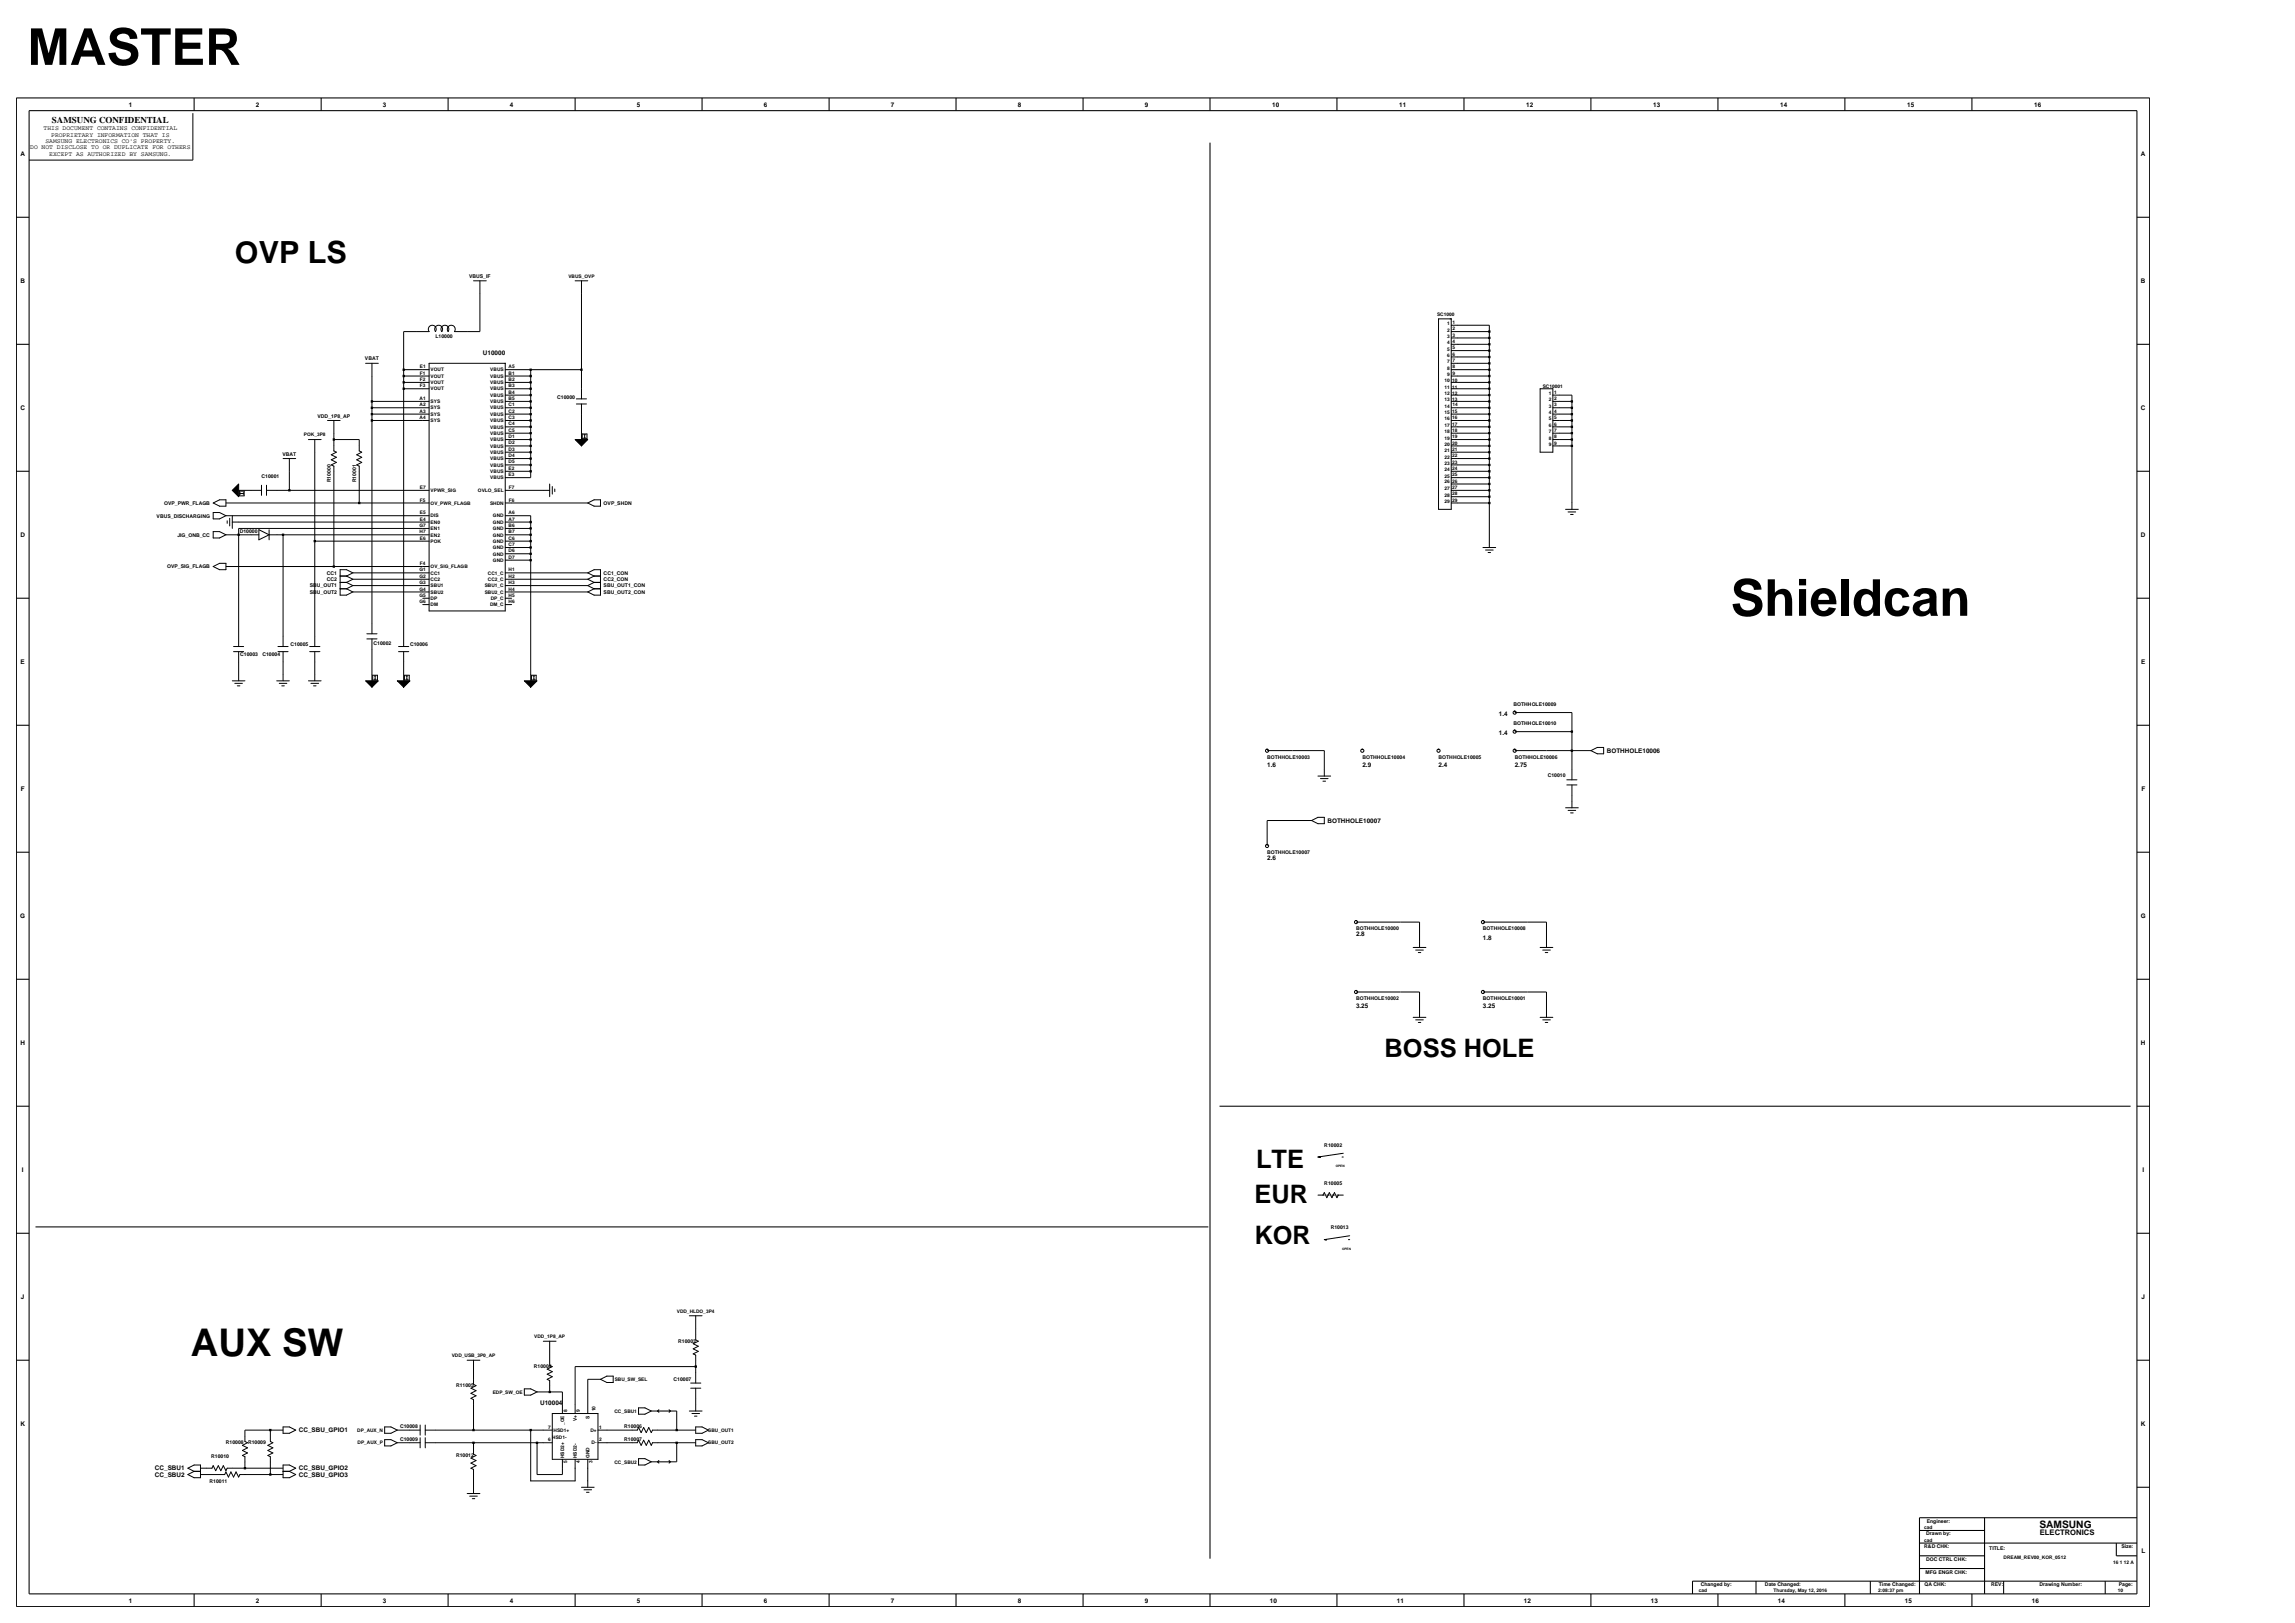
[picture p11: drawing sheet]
<svg xmlns="http://www.w3.org/2000/svg" width="420mm" height="297mm" viewBox="0 0 420 297" stroke-linecap="round" stroke-linejoin="round" font-family="sans-serif">
<defs><g id="words">
<g font-size="9.3">
<text x="5" y="11.9">MASTER</text>
<text x="316.7" y="112.7">Shieldcan</text>
</g>
<text font-size="7" x="34.9" y="248">AUX SW</text>
<text font-size="5.6" x="43" y="48.2">OVP LS</text>
<g font-size="4.7">
<text x="253.4" y="193.4">BOSS HOLE</text>
<text x="229.9" y="213.8">LTE</text>
<text x="229.6" y="220.2">EUR</text>
<text x="229.6" y="227.7">KOR</text>
</g>
<text font-size="1.9" x="373.2" y="279.6">SAMSUNG</text>
<text font-size="1.6" x="9.5" y="22.4">SAMSUNG CONFIDENTIAL</text>
<text font-size="1.4" x="373.3" y="280.8">ELECTRONICS</text>
<g font-size="1.2">
<text x="8" y="23.8">THIS DOCUMENT CONTAINS CONFIDENTIAL</text>
<text x="23.6" y="19.5">1</text>
<text x="46.8" y="19.5">2</text>
<text x="70.1" y="19.5">3</text>
<text x="93.3" y="19.5">4</text>
<text x="116.5" y="19.5">5</text>
<text x="139.8" y="19.5">6</text>
<text x="163" y="19.5">7</text>
<text x="186.3" y="19.5">8</text>
<text x="209.5" y="19.5">9</text>
<text x="232.8" y="19.5">10</text>
<text x="256.1" y="19.5">11</text>
<text x="279.3" y="19.5">12</text>
<text x="302.6" y="19.5">13</text>
<text x="325.8" y="19.5">14</text>
<text x="349" y="19.5">15</text>
<text x="372.3" y="19.5">16</text>
<text x="3.7" y="28.6">A</text>
<text x="5.5" y="27.3">DO NOT DISCLOSE TO OR DUPLICATE FOR OTHERS</text>
<text x="8.3" y="26.2">SAMSUNG ELECTRONICS CO'S PROPERTY.</text>
<text x="9" y="28.5">EXCEPT AS AUTHORIZED BY SAMSUNG.</text>
<text x="9.4" y="25">PROPRIETARY INFORMATION THAT IS</text>
<text x="391.8" y="28.6">A</text>
<text x="3.7" y="51.8">B</text>
<text x="391.8" y="51.8">B</text>
<text x="88.4" y="65">U10000</text>
<text x="3.7" y="75">C</text>
<text x="391.8" y="75">C</text>
<text x="3.7" y="98.3">D</text>
<text x="391.8" y="98.3">D</text>
<text x="3.8" y="121.5">E</text>
<text x="391.8" y="121.5">E</text>
<text x="274.3" y="131">1.4</text>
<text x="274.3" y="134.5">1.4</text>
<text x="294.1" y="137.8">BOTHHOLE10006</text>
<text x="231.9" y="140.3">1.6</text>
<text x="249.3" y="140.3">2.9</text>
<text x="263.3" y="140.3">2.4</text>
<text x="277.2" y="140.3">2.75</text>
<text x="3.8" y="144.8">F</text>
<text x="391.9" y="144.8">F</text>
<text x="242.9" y="150.6">BOTHHOLE10007</text>
<text x="231.9" y="157.4">2.6</text>
<text x="3.7" y="168">G</text>
<text x="391.8" y="168">G</text>
<text x="248.2" y="171.3">2.8</text>
<text x="271.4" y="171.9">1.8</text>
<text x="248.2" y="184.4">3.25</text>
<text x="271.4" y="184.4">3.25</text>
<text x="3.7" y="191.2">H</text>
<text x="391.8" y="191.2">H</text>
<text x="4" y="214.5">I</text>
<text x="392.1" y="214.5">I</text>
<text x="3.8" y="237.7">J</text>
<text x="391.9" y="237.7">J</text>
<text x="98.9" y="257">U10004</text>
<text x="3.7" y="260.9">K</text>
<text x="54.7" y="262.1">CC_SBU_GPIO1</text>
<text x="391.8" y="260.9">K</text>
<text x="28.4" y="269.1">CC_SBU1</text>
<text x="54.7" y="269.1">CC_SBU_GPIO2</text>
<text x="28.4" y="270.2">CC_SBU2</text>
<text x="54.7" y="270.2">CC_SBU_GPIO3</text>
<text x="391.9" y="284.2">L</text>
<text x="23.6" y="293.2">1</text>
<text x="46.8" y="293.2">2</text>
<text x="70.1" y="293.2">3</text>
<text x="93.3" y="293.2">4</text>
<text x="116.5" y="293.2">5</text>
<text x="139.8" y="293.2">6</text>
<text x="163" y="293.2">7</text>
<text x="186.3" y="293.2">8</text>
<text x="209.5" y="293.2">9</text>
<text x="232.4" y="293.2">10</text>
<text x="255.6" y="293.2">11</text>
<text x="278.9" y="293.2">12</text>
<text x="302.1" y="293.2">13</text>
<text x="325.4" y="293.2">14</text>
<text x="348.6" y="293.2">15</text>
<text x="371.8" y="293.2">16</text>
</g>
<g font-size=".9">
<text x="85.9" y="50.8">VBUS_IF</text>
<text x="104" y="50.8">VBUS_OVP</text>
<text x="263" y="57.8">SC1000</text>
<text x="264.9" y="59.5">1</text>
<text x="265.8" y="59.3">1</text>
<text x="66.8" y="66">VBAT</text>
<text x="79.7" y="61.9">L10000</text>
<text x="264.9" y="63">4</text>
<text x="264.9" y="64.2">5</text>
<text x="264.9" y="65.3">6</text>
<text x="264.9" y="61.8">3</text>
<text x="264.9" y="60.7">2</text>
<text x="265.8" y="62.8">4</text>
<text x="265.8" y="63.9">5</text>
<text x="265.8" y="65.1">6</text>
<text x="265.8" y="61.6">3</text>
<text x="265.8" y="60.4">2</text>
<text x="76.8" y="67.4">E1</text>
<text x="76.8" y="70.9">F3</text>
<text x="76.8" y="68.5">F1</text>
<text x="76.8" y="69.7">F2</text>
<text x="78.8" y="71.5">VOUT</text>
<text x="78.8" y="69.1">VOUT</text>
<text x="78.8" y="70.3">VOUT</text>
<text x="78.8" y="68">VOUT</text>
<text x="89.7" y="69.1">VBUS</text>
<text x="89.7" y="70.3">VBUS</text>
<text x="89.7" y="71.5">VBUS</text>
<text x="89.7" y="68">VBUS</text>
<text x="93.1" y="68.5">B1</text>
<text x="93.1" y="69.7">B2</text>
<text x="93.1" y="70.9">B3</text>
<text x="93.1" y="67.4">A5</text>
<text x="264.4" y="70">10</text>
<text x="264.4" y="71.1">11</text>
<text x="264.9" y="66.5">7</text>
<text x="264.9" y="67.6">8</text>
<text x="264.9" y="68.8">9</text>
<text x="265.8" y="70">10</text>
<text x="265.8" y="71.1">11</text>
<text x="265.8" y="66.3">7</text>
<text x="265.8" y="67.4">8</text>
<text x="265.8" y="68.6">9</text>
<text x="282.3" y="70.9">SC10001</text>
<text x="58.1" y="76.4">VDD_1P8_AP</text>
<text x="76.8" y="73.2">A1</text>
<text x="76.8" y="74.3">A2</text>
<text x="76.8" y="75.5">A3</text>
<text x="76.8" y="76.7">A4</text>
<text x="78.8" y="73.8">SYS</text>
<text x="78.8" y="74.9">SYS</text>
<text x="78.8" y="76.1">SYS</text>
<text x="78.8" y="77.3">SYS</text>
<text x="89.7" y="74.9">VBUS</text>
<text x="89.7" y="76.1">VBUS</text>
<text x="89.7" y="77.3">VBUS</text>
<text x="89.7" y="72.6">VBUS</text>
<text x="89.7" y="73.8">VBUS</text>
<text x="93.1" y="74.3">C1</text>
<text x="93.1" y="75.5">C2</text>
<text x="93.1" y="76.7">C3</text>
<text x="93.1" y="77.8">C4</text>
<text x="93.1" y="72">B4</text>
<text x="93.1" y="73.2">B5</text>
<text x="102" y="73">C10000</text>
<text x="264.4" y="76.9">16</text>
<text x="264.4" y="72.3">12</text>
<text x="264.4" y="73.4">13</text>
<text x="264.4" y="74.6">14</text>
<text x="264.4" y="75.8">15</text>
<text x="265.8" y="76.7">16</text>
<text x="265.8" y="77.9">17</text>
<text x="265.8" y="72.3">12</text>
<text x="265.8" y="73.4">13</text>
<text x="265.8" y="75.5">15</text>
<text x="265.8" y="74.4">14</text>
<text x="283.5" y="76.9">5</text>
<text x="283.5" y="72.3">1</text>
<text x="283.5" y="73.4">2</text>
<text x="283.5" y="74.6">3</text>
<text x="283.5" y="75.8">4</text>
<text x="284.4" y="76.7">5</text>
<text x="284.4" y="77.9">6</text>
<text x="284.4" y="72.1">1</text>
<text x="284.4" y="73.2">2</text>
<text x="284.4" y="74.4">3</text>
<text x="284.4" y="75.5">4</text>
<text x="51.7" y="83.4">VBAT</text>
<text x="55.6" y="79.9">POK_3P8</text>
<text x="89.7" y="80.7">VBUS</text>
<text x="89.7" y="81.9">VBUS</text>
<text x="89.7" y="83.1">VBUS</text>
<text x="89.7" y="78.4">VBUS</text>
<text x="89.7" y="79.6">VBUS</text>
<text x="93.1" y="80.2">D1</text>
<text x="93.1" y="81.3">D2</text>
<text x="93.1" y="82.5">D3</text>
<text x="93.1" y="83.6">D4</text>
<text x="93.1" y="79">C5</text>
<text x="264.4" y="78.1">17</text>
<text x="264.4" y="79.3">18</text>
<text x="264.4" y="80.4">19</text>
<text x="264.4" y="81.6">20</text>
<text x="264.4" y="82.7">21</text>
<text x="264.4" y="83.9">22</text>
<text x="265.8" y="79">18</text>
<text x="265.8" y="80.2">19</text>
<text x="265.8" y="81.4">20</text>
<text x="265.8" y="82.5">21</text>
<text x="265.8" y="83.7">22</text>
<text x="283.5" y="78.1">6</text>
<text x="283.5" y="79.3">7</text>
<text x="283.5" y="80.4">8</text>
<text x="283.5" y="81.6">9</text>
<text x="284.4" y="79">7</text>
<text x="284.4" y="80.2">8</text>
<text x="284.4" y="81.4">9</text>
<text x="47.9" y="87.4">C10001</text>
<text x="60.5" y="88.3" transform="rotate(-90 60.5 88.3)">R10000</text>
<text x="65.2" y="88.3" transform="rotate(-90 65.2 88.3)">R10001</text>
<text x="76.8" y="89.5">E7</text>
<text x="89.7" y="86.6">VBUS</text>
<text x="89.7" y="87.7">VBUS</text>
<text x="89.7" y="84.2">VBUS</text>
<text x="89.7" y="85.4">VBUS</text>
<text x="93.1" y="84.8">D5</text>
<text x="93.1" y="86">E2</text>
<text x="93.1" y="87.1">E3</text>
<text x="93.1" y="89.5">F7</text>
<text x="264.4" y="85.1">23</text>
<text x="264.4" y="86.2">24</text>
<text x="264.4" y="87.4">25</text>
<text x="264.4" y="88.4">26</text>
<text x="264.4" y="89.7">27</text>
<text x="265.8" y="84.8">23</text>
<text x="265.8" y="86">24</text>
<text x="265.8" y="87.2">25</text>
<text x="265.8" y="88.3">26</text>
<text x="265.8" y="89.5">27</text>
<text x="28.7" y="94.7">VBUS_DISCHARGING</text>
<text x="30" y="92.4">OVP_PWR_FLAGB</text>
<text x="76.8" y="95.3">E4</text>
<text x="76.8" y="94.1">E5</text>
<text x="76.8" y="91.8">F5</text>
<text x="78.8" y="92.4">OV_PWR_FLAGB</text>
<text x="78.8" y="95.8">EN0</text>
<text x="78.8" y="94.7">DIS</text>
<text x="78.8" y="90">VPWR_SIG</text>
<text x="87.5" y="90">OVLO_SEL</text>
<text x="89.7" y="92.4">SHDN</text>
<text x="90.2" y="94.7">GND</text>
<text x="90.2" y="95.8">GND</text>
<text x="93.1" y="94.1">A6</text>
<text x="93.1" y="95.3">A7</text>
<text x="93.1" y="91.8">F6</text>
<text x="110.5" y="92.4">OVP_SHDN</text>
<text x="264.4" y="90.9">28</text>
<text x="264.4" y="92">29</text>
<text x="265.8" y="90.6">28</text>
<text x="265.8" y="91.8">29</text>
<text x="32.5" y="98.2">JIG_ONB_CC</text>
<text x="43.9" y="97.6">D10000</text>
<text x="76.8" y="96.4">G7</text>
<text x="76.8" y="97.6">H7</text>
<text x="76.8" y="98.8">E6</text>
<text x="78.8" y="98.2">EN2</text>
<text x="78.8" y="97">EN1</text>
<text x="78.8" y="99.3">POK</text>
<text x="90.2" y="101.7">GND</text>
<text x="90.2" y="98.2">GND</text>
<text x="90.2" y="99.3">GND</text>
<text x="90.2" y="100.5">GND</text>
<text x="90.2" y="97">GND</text>
<text x="93.1" y="101.1">D6</text>
<text x="93.1" y="97.6">B7</text>
<text x="93.1" y="98.8">C6</text>
<text x="93.1" y="99.9">C7</text>
<text x="93.1" y="96.4">B6</text>
<text x="30.6" y="104">OVP_SIG_FLAGB</text>
<text x="56.7" y="107.5">SBU_OUT1</text>
<text x="59.8" y="105.2">CC1</text>
<text x="59.8" y="106.3">CC2</text>
<text x="76.8" y="104.6">G1</text>
<text x="76.8" y="105.7">G2</text>
<text x="76.8" y="106.9">G3</text>
<text x="76.8" y="103.4">F4</text>
<text x="78.8" y="104">OV_SIG_FLAGB</text>
<text x="78.8" y="105.1">CC1</text>
<text x="78.8" y="106.3">CC2</text>
<text x="78.8" y="107.5">SBU1</text>
<text x="88.7" y="107.5">SBU1_C</text>
<text x="89.3" y="105.1">CC1_C</text>
<text x="89.3" y="106.3">CC2_C</text>
<text x="90.2" y="102.8">GND</text>
<text x="93.1" y="104.6">H1</text>
<text x="93.1" y="105.7">H2</text>
<text x="93.1" y="106.9">H3</text>
<text x="93.1" y="102.2">D7</text>
<text x="110.5" y="105.2">CC1_CON</text>
<text x="110.5" y="106.3">CC2_CON</text>
<text x="110.5" y="107.5">SBU_OUT1_CON</text>
<text x="56.7" y="108.7">SBU_OUT2</text>
<text x="76.8" y="108.1">G4</text>
<text x="76.8" y="109.2">G5</text>
<text x="76.8" y="110.4">G6</text>
<text x="78.8" y="108.6">SBU2</text>
<text x="78.8" y="109.8">DP</text>
<text x="78.8" y="110.9">DM</text>
<text x="88.7" y="108.6">SBU2_C</text>
<text x="89.7" y="110.9">DM_C</text>
<text x="89.8" y="109.8">DP_C</text>
<text x="93.1" y="109.2">H5</text>
<text x="93.1" y="110.4">H6</text>
<text x="93.1" y="108.1">H4</text>
<text x="110.5" y="108.7">SBU_OUT2_CON</text>
<text x="53.2" y="118.3">C10005</text>
<text x="68.4" y="118">C10002</text>
<text x="75" y="118.3">C10006</text>
<text x="44" y="120">C10003</text>
<text x="48" y="120">C10004</text>
<text x="277" y="129.1">BOTHHOLE10009</text>
<text x="277" y="132.6">BOTHHOLE10010</text>
<text x="231.9" y="138.9">BOTHHOLE10003</text>
<text x="249.3" y="138.9">BOTHHOLE10004</text>
<text x="263.3" y="138.9">BOTHHOLE10005</text>
<text x="277.2" y="138.9">BOTHHOLE10006</text>
<text x="283.2" y="142.1">C10010</text>
<text x="231.9" y="156.3">BOTHHOLE10007</text>
<text x="248.2" y="170.2">BOTHHOLE10000</text>
<text x="271.4" y="170.2">BOTHHOLE10008</text>
<text x="248.2" y="183">BOTHHOLE10002</text>
<text x="271.4" y="183">BOTHHOLE10001</text>
<text x="242.4" y="209.9">R10002</text>
<text x="242.4" y="216.8">R10005</text>
<text x="243.5" y="225">R10013</text>
<text x="97.8" y="244.9">VDD_1P8_AP</text>
<text x="123.9" y="240.2">VDD_HLDO_3P4</text>
<text x="124.1" y="245.7">R10003</text>
<text x="82.7" y="248.4">VDD_USB_3P0_AP</text>
<text x="97.7" y="250.3">R10004</text>
<text x="83.5" y="253.8">R11005</text>
<text x="90.2" y="255">EDP_SW_OE</text>
<text x="112.5" y="252.7">SBU_SW_SEL</text>
<text x="123.3" y="252.7">C10007</text>
<text x="65.4" y="262">DP_AUX_N</text>
<text x="73.2" y="261.4">C10008</text>
<text x="73.2" y="263.7">C10009</text>
<text x="100.3" y="261.5">7</text>
<text x="100.3" y="263.8">6</text>
<text x="101.1" y="263.4">HSD1-</text>
<text x="101.3" y="262">HSD1+</text>
<text x="103.2" y="260.8" transform="rotate(-90 103.2 260.8)">_OE</text>
<text x="103.8" y="258.4" transform="rotate(-90 103.8 258.4)">8</text>
<text x="105.6" y="260" transform="rotate(-90 105.6 260)">V+</text>
<text x="106.1" y="258.4" transform="rotate(-90 106.1 258.4)">9</text>
<text x="107.9" y="259.7" transform="rotate(-90 107.9 259.7)">S</text>
<text x="108.1" y="262">D+</text>
<text x="109" y="258.2" transform="rotate(-90 109 258.2)">10</text>
<text x="109.7" y="261.5">1</text>
<text x="109.7" y="263.8">2</text>
<text x="112.5" y="258.5">CC_SBU1</text>
<text x="114.2" y="263.7">R10007</text>
<text x="114.2" y="261.4">R10006</text>
<text x="129.6" y="262">SBU_OUT1</text>
<text x="38.7" y="266.7">R10010</text>
<text x="41.3" y="264.3">R10008</text>
<text x="45.4" y="264.3">R10009</text>
<text x="65.4" y="264.3">DP_AUX_P</text>
<text x="83.5" y="266.6">R10012</text>
<text x="103.2" y="266.8" transform="rotate(-90 103.2 266.8)">HSD2+</text>
<text x="103.8" y="267.7" transform="rotate(-90 103.8 267.7)">5</text>
<text x="105.6" y="266.8" transform="rotate(-90 105.6 266.8)">HSD2-</text>
<text x="106.1" y="267.8" transform="rotate(-90 106.1 267.8)">4</text>
<text x="107.9" y="266.8" transform="rotate(-90 107.9 266.8)">GND</text>
<text x="108.3" y="264.3">D-</text>
<text x="108.4" y="267.8" transform="rotate(-90 108.4 267.8)">3</text>
<text x="112.5" y="267.8">CC_SBU2</text>
<text x="129.6" y="264.3">SBU_OUT2</text>
<text x="38.4" y="271.4">R10011</text>
<text x="352.2" y="279.8">cad</text>
<text x="352.5" y="281">Drawn by:</text>
<text x="352.6" y="278.6">Engineer:</text>
<text x="352.2" y="282.1">cad</text>
<text x="352.2" y="283.3">R&amp;D CHK:</text>
<text x="352.4" y="287.9">MFG ENGR CHK:</text>
<text x="352.5" y="285.6">DOC CTRL CHK:</text>
<text x="364.1" y="283.6">TITLE:</text>
<text x="366.7" y="285.3">DREAM_REV00_KOR_0512</text>
<text x="386.7" y="286.1">16 1 12 A</text>
<text x="388.2" y="283.3">Size:</text>
<text x="310.9" y="291.4">cad</text>
<text x="311.3" y="290.2">Changed by:</text>
<text x="323" y="290.2">Date Changed:</text>
<text x="324.6" y="291.4">Thursday, May 12, 2016</text>
<text x="343.7" y="291.4">2:08:37 pm</text>
<text x="343.8" y="290.2">Time Changed:</text>
<text x="352.2" y="290.2">QA CHK:</text>
<text x="364.4" y="290.2">REV:</text>
<text x="373.2" y="290.2">Drawing Number:</text>
<text x="387.6" y="291.4">10</text>
<text x="387.8" y="290.2">Page:</text>
</g>
<g font-size=".6">
<text x="244.4" y="213.5">OPEN</text>
<text x="245.6" y="228.6">OPEN</text>
</g>
</g></defs>
<!-- layer: MFD Layer /idea/tmp/Extended-Print.cd77.park.sheet10.23.mfd -->
<g fill="none" stroke="#000" stroke-width=".18">
<path d="M35.3 20.7v8.6h-30M86.7 51.4h2.3M87.8 51.4v9.3h-4.6a.73 .73 0 0 0-.1-1 .73 .73 0 0 0-1 0 .73 .73 0 0 0-.1 1 .72 .72 0 0 0-.1-1 .72 .72 0 0 0-1 0 .72 .72 0 0 0-.1 1 .72 .72 0 0 0 0-1 .72 .72 0 0 0-1 0 .72 .72 0 0 0-.1 1 .73 .73 0 0 0-.1-1 .73 .73 0 0 0-1 0 .73 .73 0 0 0-.1 1M105.3 51.4h2.3M106.4 51.4v21.6M263.3 58.3h2.3v34.9h-2.3zM265.6 59.5h7v40.7M59.9 76.9h2.3M61.1 76.9v5.6l.5 .2-1 .5 1 .5-1 .4 1 .5-1 .5 .5 .2v18.4M66.9 66.5h2.3M68.1 66.5v49.5M68.1 76.9h10.4"/>
<path d="M68.1 73.4h10.4M68.1 74.6h10.4M68.1 75.8h10.4M73.9 67.6h4.6M73.9 68.8h4.6M73.9 70h4.6M73.9 71.1h4.6M78.5 60.7h-4.6v57.6M78.5 66.5h14v45.3h-14zM92.5 76.9h4.6M92.5 67.6h13.9M92.5 68.8h4.6"/>
<path d="M92.5 70h4.6M92.5 71.1h4.6M92.5 72.3h4.6M92.5 73.4h4.6M92.5 74.6h4.6M92.5 75.8h4.6M92.5 78.1h4.6M92.5 79.3h4.6M97.1 67.6v19.8h-4.6M105.5 73.9h1.8M105.5 73h1.8M106.4 73.9v6.5"/>
<path d="M106.6 79.4h.8v.9h-.8zM106.8 79.6h.3M107 79.6v.5M265.6 60.7h7M265.6 76.9h7M265.6 66.5h7M265.6 67.6h7M265.6 68.8h7M265.6 70h7M265.6 71.1h7M265.6 72.3h7M265.6 73.4h7"/>
<path d="M265.6 74.6h7M265.6 75.8h7M265.6 78.1h7M265.6 79.3h7M265.6 63h7M265.6 61.8h7M265.6 64.2h7M265.6 65.3h7M281.9 71.1h2.3v11.6h-2.3zM284.2 72.3h3.5v20.9M284.2 76.9h3.5M284.2 73.4h3.5"/>
<path d="M284.2 74.6h3.5M284.2 75.8h3.5M284.2 78.1h3.5M284.2 79.3h3.5M39 93.8h1.2l1.1 .6-1.1 .6h-1.2zM39 97.3h1.2l1.1 .6-1.1 .5h-1.2zM39 92l1.2-.5h1.1v1.1h-1.1zM41.3 97.9h6.1M41.3 92h37.2M41.3 94.4h37.2M41.6 95.3v.5M42 94.8v1.4"/>
<path d="M42.5 94.4v2.3M42.5 95.5h36M43.7 89.7h4.2M43.8 89.9h.9v.8h-.9zM44 90.2v.3M44 90.3h.5M44.5 90.2v.3M47.4 96.9l1.8 1-1.8 .9zM47.9 88.8v1.8M48.8 89.7h29.7M48.8 88.8v1.8M49.2 96.9v1.9"/>
<path d="M49.2 97.9h29.3M51.8 97.9v20.4M51.8 83.9h2.3M53 83.9v5.8M56.4 80.4h2.4M57.6 80.4v37.9M57.6 99h20.9M61.1 80.4h4.6v2.1l.5 .2-.9 .5 .9 .5-.9 .4 .9 .5-.9 .5 .4 .2v6.7M78.5 96.7h-34.8v21.6M92.5 95.5h4.6M92.5 94.4h4.6v30.2M92.5 89.7h8.1"/>
<path d="M92.5 97.9h4.6M92.5 80.4h4.6M92.5 81.6h4.6M92.5 82.7h4.6M92.5 83.9h4.6M92.5 85.1h4.6M92.5 86.2h4.6M92.5 99h4.6M92.5 96.7h4.6M92.5 92h15.1M100.6 88.6v2.3M101.1 89v1.4"/>
<path d="M101.5 89.5v.5M106.8 80.1h.3M107.6 92l1.1-.5h1.2v1.1h-1.2zM265.6 89.7h7M265.6 80.4h7M265.6 81.6h7M265.6 82.7h7M265.6 83.9h7M265.6 85.1h7M265.6 86.2h7M265.6 87.4h7M265.6 92h7"/>
<path d="M265.6 88.6h7M265.6 90.9h7M284.2 80.4h3.5M284.2 81.6h3.5M286.5 93.2h2.3M287 93.7h1.4M287.4 94.1h.5M39 103.7l1.2-.6h1.1v1.1h-1.1zM41.3 103.7h37.2M42.7 119.2h1.9M42.7 118.3h1.9M43.7 119.2v5.4"/>
<path d="M50.9 119.2h1.8M50.9 118.3h1.8M51.8 119.2v5.4M56.7 119.2h1.8M56.7 118.3h1.8M57.6 119.2v5.4M62.2 106.6h1.2M62.2 105.4h1.2M62.2 107.7h1.2M63.4 105.4l1.2 .6M63.4 106.6l1.2 .6M63.4 107.7l1.2 .6"/>
<path d="M64.6 104.8l-1.2-.6h-1.2v4.7h1.2l1.2-.6M64.6 106l-1.2 .6M64.6 104.8h13.9M64.6 106h13.9M64.6 107.2h13.9M64.6 108.3h13.9M64.6 104.8l-1.2 .6M64.6 107.2l-1.2 .5M67.1 116.9h1.9M67.1 116h1.9M68.1 116.9v7.7M72.9 119.2h1.9"/>
<path d="M72.9 118.3h1.9M73.9 119.2v5.4M77.4 109.5h1.1M77.4 110.6h1.1M92.5 100.2h4.6M92.5 104.8h15.1M92.5 106h15.1M92.5 107.2h15.1M92.5 108.3h15.1M92.5 109.5h1.1M92.5 110.6h1.1M92.5 101.3h4.6"/>
<path d="M92.5 102.5h4.6M107.6 104.8l1.1-.6h1.2v4.7h-1.2l-1.1-.6M107.6 106l1.1 .6M107.6 107.2l1.1 .5M107.6 104.8l1.1 .6M108.7 106.6h1.2M108.7 105.4l-1.1 .6M108.7 105.4h1.2M108.7 107.7h1.2M108.7 107.7l-1.1 .6M108.7 106.6l-1.1 .6M271.4 100.2h2.3"/>
<path d="M271.9 100.6h1.4M272.3 101.1h.5M42.5 124.6h2.3M43 125h1.4M43.4 125.5h.5M50.6 124.6h2.4M51.1 125h1.4M51.6 125.5h.4M56.4 124.6h2.4M56.9 125h1.4M57.4 125.5h.4M68.2 123.6h.9v.8h-.9z"/>
<path d="M68.5 123.7h.3M68.5 124.3h.3M68.7 123.7v.6M74 123.6h.9v.8h-.9zM74.3 123.7h.3M74.3 124.3h.3M74.5 123.7v.6M97.3 123.6h.8v.8h-.8zM97.5 123.7h.3M97.5 124.3h.3M97.7 123.7v.6M231.9 137.4h10.5v4.6"/>
<path d="M277.2 130.4h10.5v12.3M277.2 137.4h13.9M277.2 133.9h10.5M291.1 137.4l1.2-.6h1.2v1.1h-1.2zM240 150.1l1.2-.5h1.2v1.1h-1.2zM240 150.1h-8.1v4.7M241.2 142h2.3M241.7 142.5h1.3M242.1 142.9h.5M286.5 147.8h2.3M286.7 143.6h1.9M286.7 142.7h1.9"/>
<path d="M287 148.3h1.4M287.4 148.7h.5M287.7 143.6v4.2M248.2 168.7h11.6v4.7M258.6 173.4h2.3M259.1 173.8h1.4M259.6 174.3h.4M271.4 168.7h11.6v4.7M281.9 173.4h2.3M282.3 173.8h1.4M282.8 174.3h.4M248.2 181.5h11.6v4.7"/>
<path d="M258.6 186.2h2.3M259.1 186.6h1.4M259.6 187.1h.4M271.4 181.5h11.6v4.7M281.9 186.2h2.3M282.3 186.6h1.4M282.8 187.1h.4M241.2 218.7h1.2M241.4 211.7h.1M242.1 218.7l.3-.5 .4 1 .5-1 .5 1 .4-1 .5 1 .2-.5M242.8 218.7h.5M243.8 218.7h.4"/>
<path d="M244.7 218.7h1.1M245.6 211.7h.2M245.8 211l-4.6 .7h.2M242.6 226.8h.1M246.8 226.8h.2M247 226.1l-4.6 .7h.2M85.5 248.9h2.3M86.7 248.9v4.4l.4 .3-.9 .4 .9 .5-.9 .5 .9 .4-.9 .5 .5 .2v5.6M96 254.1h1.1l1.2 .6-1.2 .6h-1.1zM98.3 254.7h4.6v4M99.4 245.4h2.4M100.6 245.4v4.4l.5 .3-1 .4 1 .5-1 .5 1 .4-1 .5 .5 .2v2.1"/>
<path d="M101.1 258.7h8.3v8.3h-8.3zM109.9 252.4l1.2-.6h1.1v1.2h-1.1zM109.9 252.4h-2.3v6.3M116.9 257.6h1.1l1.2 .6-1.2 .6h-1.1zM119.2 258.2h1.2M122.7 258.2h1.1v3.5M126.2 258.2h2.3M126.2 240.8h2.3M126.4 254h1.9M126.4 253.1h1.9M126.6 258.7h1.4M127.1 259.1h.4"/>
<path d="M127.3 240.8v4.4l.5 .2-.9 .5 .9 .4-.9 .5 .9 .5-.9 .4 .4 .3v5.1M127.3 254v4.2M127.3 250.1h-22v8.6M34.4 268.7l1.1-.6h1.2v2.3h-1.2l-1.1-.6 1.1-.6zM35.5 269.2h1.2M36.7 268.7h2.1l.2-.5 .5 .9 .5-.9 .4 .9 .5-.9 .4 .9 .3-.4h10.2M36.7 269.8h4.4l.2-.5 .5 1 .5-1 .4 1 .5-1 .5 1 .2-.5h7.9M49.5 261.7v2.1l.4 .2-.9 .5 .9 .4-.9 .5 .9 .5-.9 .4 .5 .3v3.2M51.8 261.1h1.2l1.1 .6-1.1 .6h-1.2zM51.8 268.1h1.2l1.1 .6-1.1 .5 1.1 .6-1.1 .6h-1.2zM51.8 269.2h1.2M51.8 261.7h-7v2.1l.5 .2-.9 .5 .9 .4-.9 .5 .9 .5-.9 .4 .4 .3v2.1"/>
<path d="M70.4 261.1h1.1l1.2 .6-1.2 .6h-1.1zM70.4 263.4h1.1l1.2 .6-1.2 .6h-1.1zM72.7 264h4.2M72.7 261.7h4.2M76.9 260.8v1.8M76.9 263.1v1.8M77.8 264h23.3M77.8 261.7h23.3M77.8 260.8v1.8M77.8 263.1v1.8M85.5 273.3h2.3M86 273.8h1.3"/>
<path d="M86.4 274.2h.5M86.7 264v2.1l.4 .2-.9 .5 .9 .5-.9 .4 .9 .5-.9 .5 .5 .2v4.4M97.1 261.7v9.3h8.2v-4M98.3 264v5.8h4.6v-2.8M106.4 272.2h2.3M106.9 272.6h1.4M107.3 273.1h.5M107.6 267v5.2M109.4 264h7.2l.3-.5 .4 1 .5-1 .5 1 .4-1 .5 1 .2-.5h7.9M109.4 261.7h7.2l.3-.5 .4 .9 .5-.9 .5 .9 .4-.9 .5 .9 .2-.4h7.9M116.9 266.9h1.1l1.2 .6-1.2 .6h-1.1zM119.2 267.5h1.2"/>
<path d="M123.8 264v3.5h-1.1M127.3 263.4h1.2l1.1 .6-1.1 .6h-1.2zM127.3 261.1h1.2l1.1 .6-1.1 .6h-1.2z"/>
<circle cx="231.9" cy="137.4" r=".29"/>
<circle cx="249.3" cy="137.4" r=".29"/>
<circle cx="263.3" cy="137.4" r=".29"/>
<circle cx="277.2" cy="133.9" r=".29"/>
<circle cx="277.2" cy="130.4" r=".29"/>
<circle cx="277.2" cy="137.4" r=".29"/>
<circle cx="231.9" cy="154.8" r=".29"/>
<circle cx="248.2" cy="168.7" r=".29"/>
<circle cx="271.4" cy="168.7" r=".29"/>
<circle cx="248.2" cy="181.5" r=".29"/>
<circle cx="271.4" cy="181.5" r=".29"/>
</g>
<g fill="#000" stroke="#000" stroke-width=".18">
<path d="M42.5 89.7l1.2-1.1v2.3z" fill-rule="evenodd"/>
<path d="M105.3 80.4h2.3l-1.2 1.2z" fill-rule="evenodd"/>
<path d="M66.9 124.6h2.3l-1.1 1.1z" fill-rule="evenodd"/>
<path d="M72.7 124.6h2.3l-1.1 1.1z" fill-rule="evenodd"/>
<path d="M96 124.6h2.3l-1.2 1.1z" fill-rule="evenodd"/>
</g>
<g fill="none" stroke="#000" stroke-width=".19">
<path d="M3 17.9h390.4v276.1h-390.4zM35.5 17.9v2.3M58.8 17.9v2.3M82 17.9v2.3M105.3 17.9v2.3M128.5 17.9v2.3M151.7 17.9v2.3M175 17.9v2.3M198.2 17.9v2.3M221.4 17.9v2.3M244.7 17.9v2.3M267.9 17.9v2.3"/>
<path d="M291.1 17.9v2.3M314.4 17.9v2.3M337.6 17.9v2.3M360.9 17.9v2.3M3 39.8h2.3M5.3 20.2h385.8v271.5h-385.8zM221.4 26.1v259.1M391.1 39.8h2.3M3 63h2.3M391.1 63h2.3M3 86.2h2.3M391.1 86.2h2.3"/>
<path d="M3 109.5h2.3M391.1 109.5h2.3M3 132.7h2.3M391.1 132.7h2.3M3 155.9h2.3M391.1 155.9h2.3M3 179.2h2.3M391.1 179.2h2.3M3 202.4h2.3M223.2 202.4h166.7M391.1 202.4h2.3M3 225.7h2.3"/>
<path d="M6.5 224.5h214.6M391.1 225.7h2.3M3 248.9h2.3M120.4 258.2h2.3M120.4 258.2l.2 .2M120.6 258l-.2 .2M122.4 258l.3 .2M122.7 258.2l-.3 .2M391.1 248.9h2.3M120.4 267.5h2.3M120.4 267.5l.2 .2M120.6 267.3l-.2 .2"/>
<path d="M122.4 267.3l.3 .2M122.7 267.5l-.3 .2M363.2 277.7v14M391.1 272.2h2.3M391.1 277.7h-39.8v14M35.5 291.7v2.3M58.8 291.7v2.3M82 291.7v2.3M105.3 291.7v2.3M128.5 291.7v2.3M151.7 291.7v2.3M175 291.7v2.3"/>
<path d="M198.2 291.7v2.3M221.4 291.7v2.3M244.7 291.7v2.3M267.9 291.7v2.3M291.1 291.7v2.3M314.4 291.7v2.3M321.4 289.3v2.4M337.6 291.7v2.3M342.3 289.3v2.4M351.3 280.1h11.9M351.3 282.4h39.8M351.3 284.7h11.9"/>
<path d="M351.3 287h11.9M360.9 291.7v2.3M366.7 289.3v2.4M385.3 289.3v2.4M387.3 282.4v2.3h3.8M391.1 289.3h-81.4v2.4"/>
</g>
<g fill="#000" stroke="#000" stroke-width=".19">
<path d="M67.9 76.8h.3v.3h-.3z" fill-rule="evenodd"/>
<path d="M67.9 75.7h.3v.2h-.3z" fill-rule="evenodd"/>
<path d="M67.9 74.5h.3v.2h-.3z" fill-rule="evenodd"/>
<path d="M67.9 73.3h.3v.3h-.3z" fill-rule="evenodd"/>
<path d="M73.8 71h.2v.2h-.2z" fill-rule="evenodd"/>
<path d="M73.8 69.8h.2v.3h-.2z" fill-rule="evenodd"/>
<path d="M73.8 68.7h.2v.2h-.2z" fill-rule="evenodd"/>
<path d="M73.8 67.5h.2v.3h-.2z" fill-rule="evenodd"/>
<path d="M97 79.1h.2v.3h-.2z" fill-rule="evenodd"/>
<path d="M97 78h.2v.2h-.2z" fill-rule="evenodd"/>
<path d="M97 76.8h.2v.3h-.2z" fill-rule="evenodd"/>
<path d="M97 75.7h.2v.2h-.2z" fill-rule="evenodd"/>
<path d="M97 74.5h.2v.2h-.2z" fill-rule="evenodd"/>
<path d="M97 73.3h.2v.3h-.2z" fill-rule="evenodd"/>
<path d="M97 72.2h.2v.2h-.2z" fill-rule="evenodd"/>
<path d="M97 71h.2v.2h-.2z" fill-rule="evenodd"/>
<path d="M97 69.8h.2v.3h-.2z" fill-rule="evenodd"/>
<path d="M97 68.7h.2v.2h-.2z" fill-rule="evenodd"/>
<path d="M97 67.5h.2v.3h-.2z" fill-rule="evenodd"/>
<path d="M106.3 67.5h.2v.3h-.2z" fill-rule="evenodd"/>
<path d="M272.5 79.1h.2v.3h-.2z" fill-rule="evenodd"/>
<path d="M272.5 78h.2v.2h-.2z" fill-rule="evenodd"/>
<path d="M272.5 76.8h.2v.3h-.2z" fill-rule="evenodd"/>
<path d="M272.5 75.7h.2v.2h-.2z" fill-rule="evenodd"/>
<path d="M272.5 74.5h.2v.2h-.2z" fill-rule="evenodd"/>
<path d="M272.5 73.3h.2v.3h-.2z" fill-rule="evenodd"/>
<path d="M272.5 72.2h.2v.2h-.2z" fill-rule="evenodd"/>
<path d="M272.5 71h.2v.2h-.2z" fill-rule="evenodd"/>
<path d="M272.5 69.8h.2v.3h-.2z" fill-rule="evenodd"/>
<path d="M272.5 68.7h.2v.2h-.2z" fill-rule="evenodd"/>
<path d="M272.5 67.5h.2v.3h-.2z" fill-rule="evenodd"/>
<path d="M272.5 66.4h.2v.2h-.2z" fill-rule="evenodd"/>
<path d="M272.5 65.2h.2v.2h-.2z" fill-rule="evenodd"/>
<path d="M272.5 64h.2v.3h-.2z" fill-rule="evenodd"/>
<path d="M272.5 62.9h.2v.2h-.2z" fill-rule="evenodd"/>
<path d="M272.5 61.7h.2v.2h-.2z" fill-rule="evenodd"/>
<path d="M272.5 60.6h.2v.2h-.2z" fill-rule="evenodd"/>
<path d="M287.5 79.1h.3v.3h-.3z" fill-rule="evenodd"/>
<path d="M287.5 78h.3v.2h-.3z" fill-rule="evenodd"/>
<path d="M287.5 76.8h.3v.3h-.3z" fill-rule="evenodd"/>
<path d="M287.5 75.7h.3v.2h-.3z" fill-rule="evenodd"/>
<path d="M287.5 74.5h.3v.2h-.3z" fill-rule="evenodd"/>
<path d="M287.5 73.3h.3v.3h-.3z" fill-rule="evenodd"/>
<path d="M43.6 97.7h.2v.3h-.2z" fill-rule="evenodd"/>
<path d="M51.7 97.7h.2v.3h-.2z" fill-rule="evenodd"/>
<path d="M52.8 89.6h.3v.2h-.3z" fill-rule="evenodd"/>
<path d="M57.5 98.9h.2v.2h-.2z" fill-rule="evenodd"/>
<path d="M61 80.3h.2v.2h-.2z" fill-rule="evenodd"/>
<path d="M65.6 91.9h.3v.3h-.3z" fill-rule="evenodd"/>
<path d="M97 98.9h.2v.2h-.2z" fill-rule="evenodd"/>
<path d="M97 97.7h.2v.3h-.2z" fill-rule="evenodd"/>
<path d="M97 96.6h.2v.2h-.2z" fill-rule="evenodd"/>
<path d="M97 95.4h.2v.3h-.2z" fill-rule="evenodd"/>
<path d="M97 86.1h.2v.3h-.2z" fill-rule="evenodd"/>
<path d="M97 85h.2v.2h-.2z" fill-rule="evenodd"/>
<path d="M97 83.8h.2v.2h-.2z" fill-rule="evenodd"/>
<path d="M97 82.6h.2v.3h-.2z" fill-rule="evenodd"/>
<path d="M97 81.5h.2v.2h-.2z" fill-rule="evenodd"/>
<path d="M97 80.3h.2v.2h-.2z" fill-rule="evenodd"/>
<path d="M272.5 91.9h.2v.3h-.2z" fill-rule="evenodd"/>
<path d="M272.5 90.8h.2v.2h-.2z" fill-rule="evenodd"/>
<path d="M272.5 89.6h.2v.2h-.2z" fill-rule="evenodd"/>
<path d="M272.5 88.4h.2v.3h-.2z" fill-rule="evenodd"/>
<path d="M272.5 87.3h.2v.2h-.2z" fill-rule="evenodd"/>
<path d="M272.5 86.1h.2v.3h-.2z" fill-rule="evenodd"/>
<path d="M272.5 85h.2v.2h-.2z" fill-rule="evenodd"/>
<path d="M272.5 83.8h.2v.2h-.2z" fill-rule="evenodd"/>
<path d="M272.5 82.6h.2v.3h-.2z" fill-rule="evenodd"/>
<path d="M272.5 81.5h.2v.2h-.2z" fill-rule="evenodd"/>
<path d="M272.5 80.3h.2v.2h-.2z" fill-rule="evenodd"/>
<path d="M287.5 81.5h.3v.2h-.3z" fill-rule="evenodd"/>
<path d="M287.5 80.3h.3v.2h-.3z" fill-rule="evenodd"/>
<path d="M61 103.6h.2v.2h-.2z" fill-rule="evenodd"/>
<path d="M97 102.4h.2v.2h-.2z" fill-rule="evenodd"/>
<path d="M97 101.2h.2v.3h-.2z" fill-rule="evenodd"/>
<path d="M97 100.1h.2v.2h-.2z" fill-rule="evenodd"/>
<path d="M287.5 137.2h.3v.3h-.3z" fill-rule="evenodd"/>
<path d="M287.5 133.8h.3v.2h-.3z" fill-rule="evenodd"/>
<path d="M100.5 254.6h.2v.2h-.2z" fill-rule="evenodd"/>
<path d="M127.2 249.9h.2v.3h-.2z" fill-rule="evenodd"/>
<path d="M44.7 268.5h.2v.3h-.2z" fill-rule="evenodd"/>
<path d="M49.4 269.7h.2v.2h-.2z" fill-rule="evenodd"/>
<path d="M49.4 261.6h.2v.2h-.2z" fill-rule="evenodd"/>
<path d="M86.5 263.9h.3v.2h-.3z" fill-rule="evenodd"/>
<path d="M86.5 261.6h.3v.2h-.3z" fill-rule="evenodd"/>
<path d="M97 261.6h.2v.2h-.2z" fill-rule="evenodd"/>
<path d="M98.2 263.9h.2v.2h-.2z" fill-rule="evenodd"/>
<path d="M123.7 263.9h.2v.2h-.2z" fill-rule="evenodd"/>
<path d="M123.7 261.6h.2v.2h-.2z" fill-rule="evenodd"/>
</g>
<use href="#words"/>
</svg>
